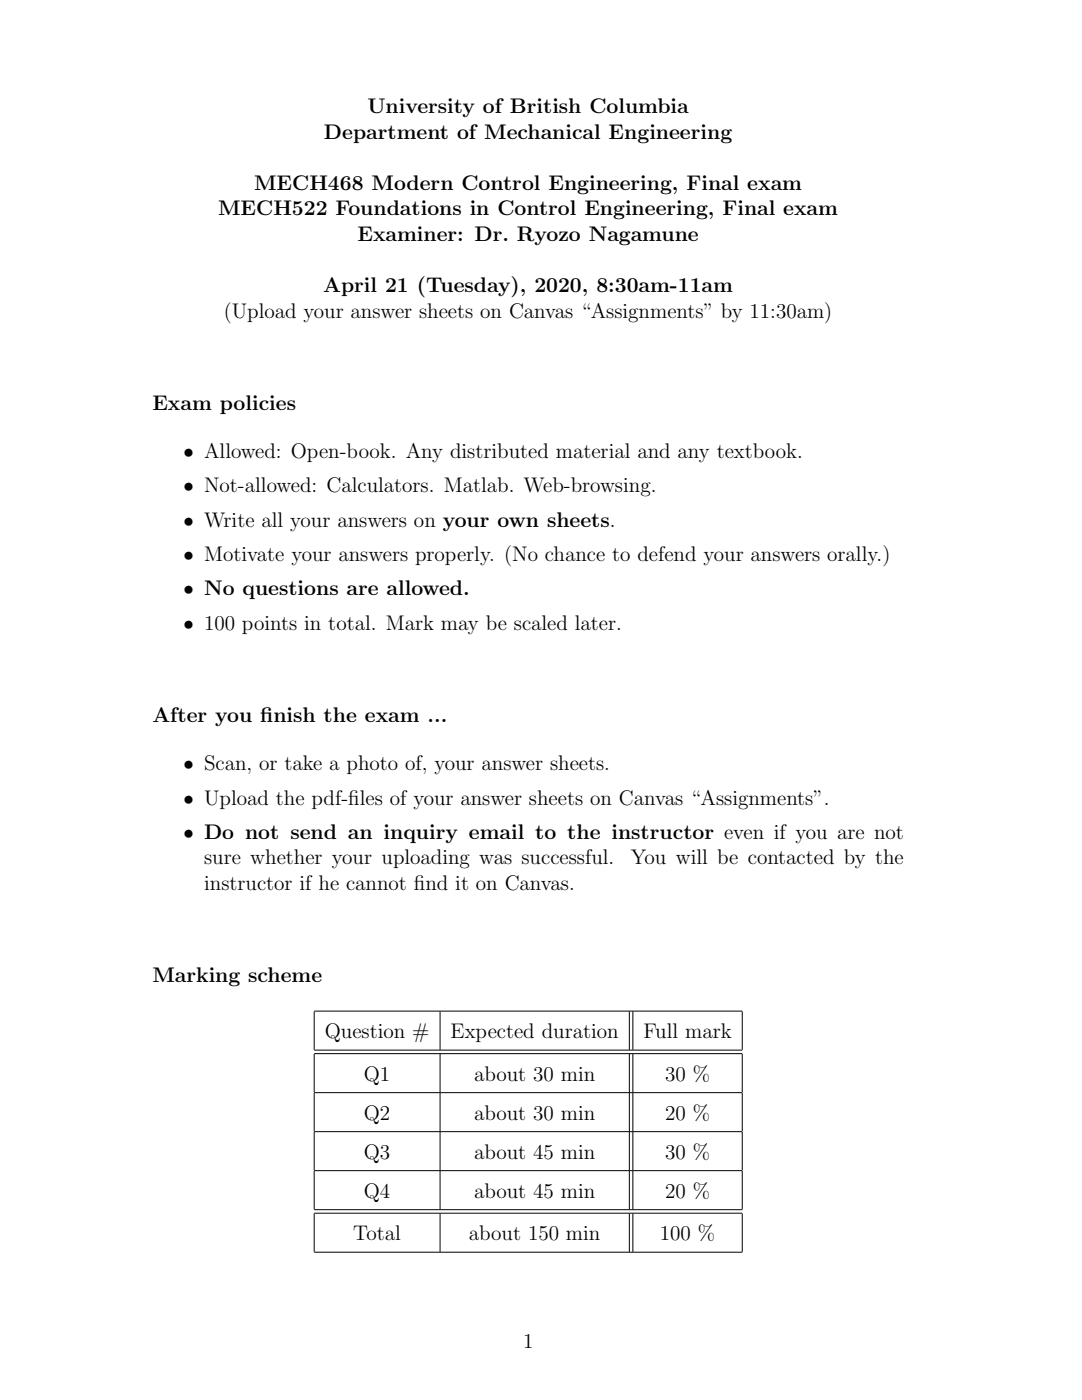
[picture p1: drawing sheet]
<svg xmlns="http://www.w3.org/2000/svg" width="216mm" height="279mm" viewBox="0 0 216 279" stroke-linecap="round" stroke-linejoin="round" font-family="sans-serif">
<defs><g id="words">
<g font-size="4.2">
<text x="73.3" y="22.6">University of British Columbia</text>
<text x="64.6" y="27.7">Department of Mechanical Engineering</text>
<text x="50.7" y="37.9">MECH468 Modern Control Engineering, Final exam</text>
<text x="43.5" y="43">MECH522 Foundations in Control Engineering, Final exam</text>
<text x="71.3" y="48.1">Examiner: Dr. Ryozo Nagamune</text>
<text x="64.5" y="58.3">April 21 (Tuesday), 2020, 8:30am-11am</text>
<text x="44.6" y="63.4">(Upload your answer sheets on Canvas “Assignments” by 11:30am)</text>
<text x="30.4" y="81.8">Exam policies</text>
<text x="36.6" y="91.4">• Allowed: Open-book. Any distributed material and any textbook.</text>
<text x="36.6" y="98.3">• Not-allowed: Calculators. Matlab. Web-browsing.</text>
<text x="36.6" y="105.1">• Write all your answers on your own sheets.</text>
<text x="36.6" y="112">• Motivate your answers properly. (No chance to defend your answers orally.)</text>
<text x="36.6" y="118.8">• No questions are allowed.</text>
<text x="36.6" y="125.7">• 100 points in total. Mark may be scaled later.</text>
<text x="30.4" y="144.1">After you f</text>
<text x="51.9" y="144.1">inish the exam ...</text>
<text x="36.6" y="153.7">• Scan, or take a photo of, your answer sheets.</text>
<text x="36.6" y="160.6">• Upload the pdf-f</text>
<text x="69.5" y="160.6">iles of your answer sheets on Canvas “Assignments”.</text>
<text x="36.6" y="167.4">• Do not send an inquiry email to the instructor even if you are not</text>
<text x="40.7" y="172.5">sure whether your uploading was successful.</text>
<text x="125.9" y="172.5">You will be contacted by the</text>
<text x="40.7" y="177.6">instructor if he cannot f</text>
<text x="82.6" y="177.6">ind it on Canvas.</text>
<text x="30.4" y="196">Marking scheme</text>
<text x="64.8" y="207.2">Question #</text>
<text x="89.9" y="207.2">Expected duration</text>
<text x="128.4" y="207.2">Full mark</text>
<text x="72.6" y="215.7">Q1</text>
<text x="94.6" y="215.7">about 30 min</text>
<text x="132.7" y="215.7">30 %</text>
<text x="72.6" y="223.5">Q2</text>
<text x="94.6" y="223.5">about 30 min</text>
<text x="132.7" y="223.5">20 %</text>
<text x="72.6" y="231.3">Q3</text>
<text x="94.6" y="231.3">about 45 min</text>
<text x="132.7" y="231.3">30 %</text>
<text x="72.6" y="239.1">Q4</text>
<text x="94.6" y="239.1">about 45 min</text>
<text x="132.7" y="239.1">20 %</text>
<text x="70.5" y="247.5">Total</text>
<text x="93.6" y="247.5">about 150 min</text>
<text x="131.7" y="247.5">100 %</text>
<text x="104.4" y="268.9">1</text>
</g>
</g></defs>
<g fill="none" stroke="#000" stroke-width=".2">
<path d="M62.7 201.8h85.4M62.7 201.9v7.6M62.7 210.3v7.7M62.7 218.1v7.7M62.7 209.6h85.4M62.7 210.3h85.4M62.7 218.1h85.4M87.8 201.9v7.6M87.8 210.3v7.7M87.8 218.1v7.7M125.6 201.9v7.6M125.6 210.3v7.7"/>
<path d="M125.6 218.1v7.7M126.3 201.9v7.6M126.3 210.3v7.7M126.3 218.1v7.7M148.1 201.9v7.6M148.1 210.3v7.7M148.1 218.1v7.7M62.7 225.9v7.7M62.7 233.7v7.6M62.7 225.8h85.4M62.7 233.6h85.4M87.8 225.9v7.7"/>
<path d="M87.8 233.7v7.6M125.6 225.9v7.7M125.6 233.7v7.6M126.3 225.9v7.7M126.3 233.7v7.6M148.1 225.9v7.7M148.1 233.7v7.6M62.7 242.2v7.6M62.7 241.4h85.4M62.7 242.1h85.4M62.7 249.9h85.4M87.8 242.2v7.6"/>
<path d="M125.6 242.2v7.6M126.3 242.2v7.6M148.1 242.2v7.6"/>
</g>
<use href="#words"/>
</svg>
